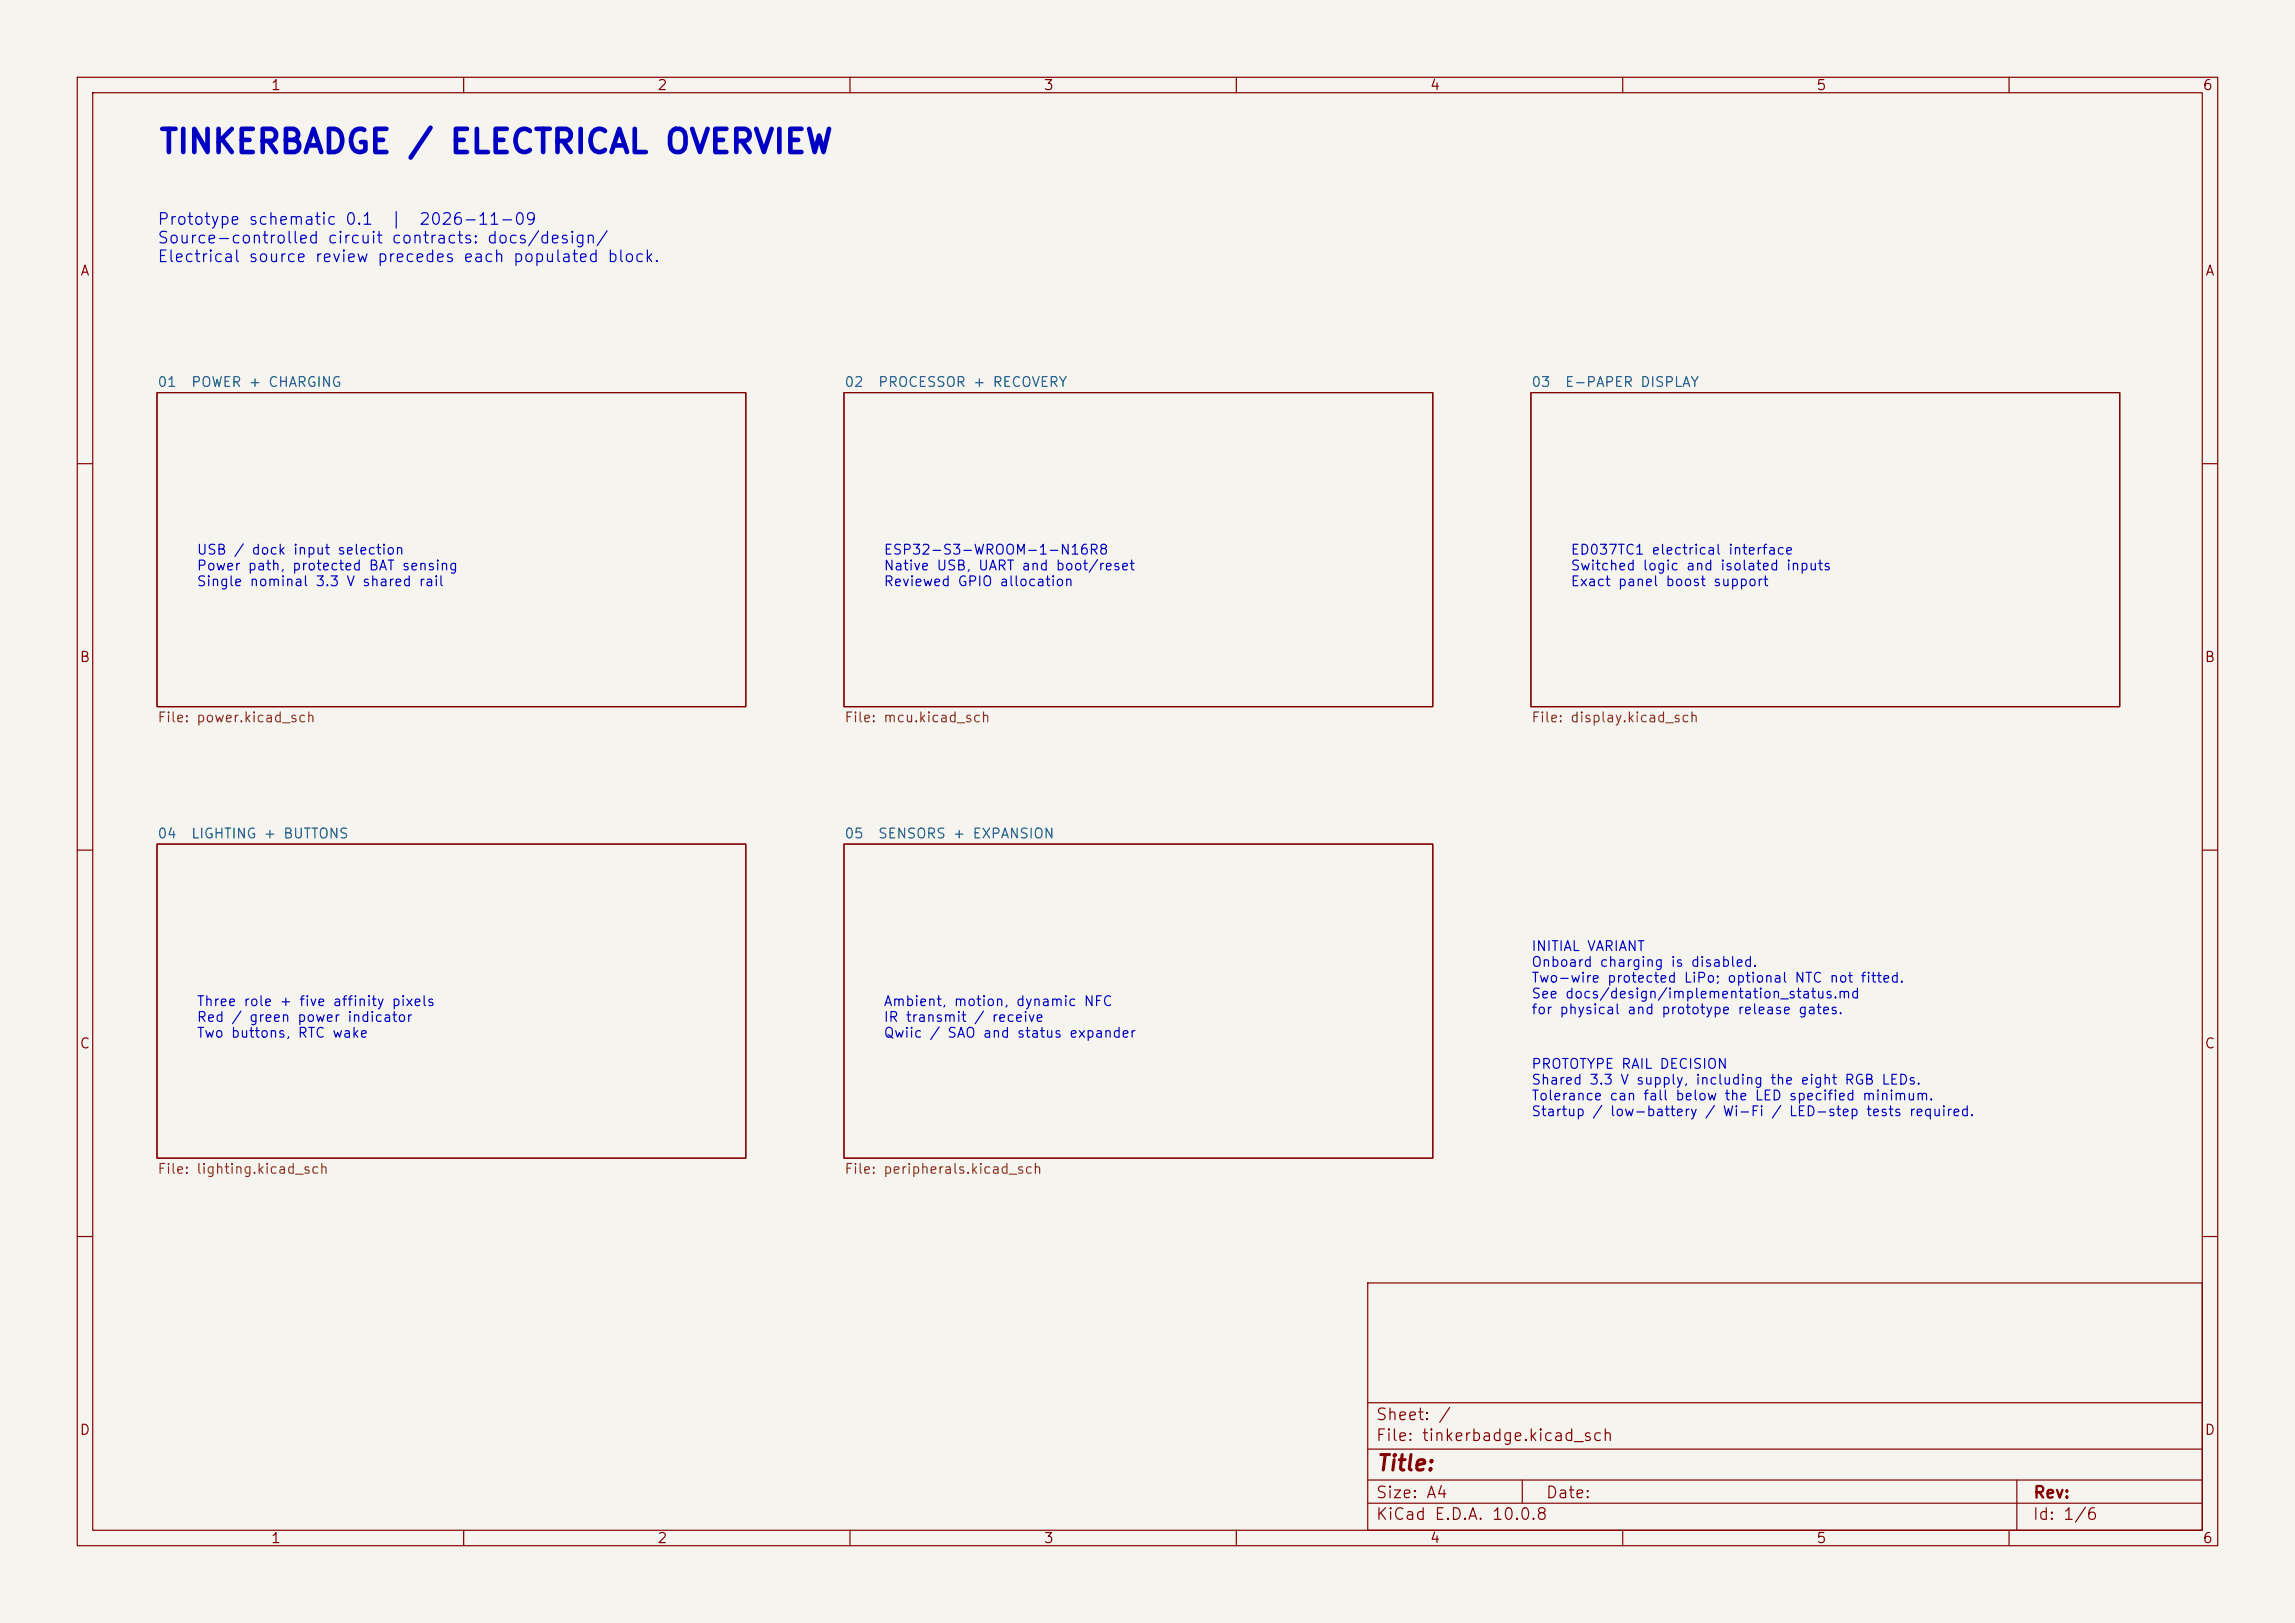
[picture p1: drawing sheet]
<svg xmlns="http://www.w3.org/2000/svg" width="297mm" height="210mm" viewBox="0 0 297 210" stroke-linecap="round" stroke-linejoin="round" font-family="sans-serif">
<defs><g id="words">
<text font-size="3" fill="#0000c2" x="20.4" y="20.6">TINKERBADGE / ELECTRICAL OVERVIEW</text>
<text font-size="2" fill="#840000" x="178" y="190.8">Title:</text>
<g font-size="1.5" fill="#0000c2">
<text x="20.3" y="29.5">Prototype schematic 0.1</text>
<text x="50.4" y="29.5">|</text>
<text x="54.1" y="29.5">2026-11-09</text>
<text x="20.3" y="31.9">Source-controlled circuit contracts: docs/design/</text>
<text x="20.3" y="34.3">Electrical source review precedes each populated block.</text>
</g>
<g font-size="1.5" fill="#840000">
<text x="178" y="184.1">Sheet: /</text>
<text x="178" y="186.8">File: tinkerbadge.kicad_sch</text>
<text x="178" y="197">KiCad E.D.A. 10.0.8</text>
<text x="178" y="194.2">Size: A4</text>
<text x="200" y="194.2">Date:</text>
<text x="263" y="197">Id: 1/6</text>
<text x="263" y="194.2">Rev:</text>
</g>
<g font-size="1.3" fill="#840000">
<text x="35" y="12">1</text>
<text x="85" y="12">2</text>
<text x="135" y="12">3</text>
<text x="185" y="12">4</text>
<text x="235" y="12">5</text>
<text x="285" y="12">6</text>
<text x="10.3" y="36">A</text>
<text x="285.3" y="36">A</text>
<text x="10.2" y="86">B</text>
<text x="285.2" y="86">B</text>
<text x="10.2" y="136">C</text>
<text x="285.2" y="136">C</text>
<text x="10.2" y="186">D</text>
<text x="285.2" y="186">D</text>
<text x="35" y="200">1</text>
<text x="85" y="200">2</text>
<text x="135" y="200">3</text>
<text x="185" y="200">4</text>
<text x="235" y="200">5</text>
<text x="285" y="200">6</text>
</g>
<g font-size="1.3" fill="#006464">
<text x="20.3" y="50.4">01</text>
<text x="24.6" y="50.4">POWER + CHARGING</text>
<text x="109.2" y="50.4">02</text>
<text x="113.5" y="50.4">PROCESSOR + RECOVERY</text>
<text x="198.1" y="50.4">03</text>
<text x="202.4" y="50.4">E-PAPER DISPLAY</text>
<text x="20.3" y="108.8">04</text>
<text x="24.6" y="108.8">LIGHTING + BUTTONS</text>
<text x="109.2" y="108.8">05</text>
<text x="113.5" y="108.8">SENSORS + EXPANSION</text>
</g>
<g font-size="1.3" fill="#0000c2">
<text x="25.4" y="72.1">USB / dock input selection</text>
<text x="25.4" y="74.1">Power path, protected BAT sensing</text>
<text x="25.4" y="76.2">Single nominal 3.3 V shared rail</text>
<text x="114.3" y="72.1">ESP32-S3-WROOM-1-N16R8</text>
<text x="114.3" y="74.1">Native USB, UART and boot/reset</text>
<text x="114.3" y="76.2">Reviewed GPIO allocation</text>
<text x="203.2" y="72.1">ED037TC1 electrical interface</text>
<text x="203.2" y="74.1">Switched logic and isolated inputs</text>
<text x="203.2" y="76.2">Exact panel boost support</text>
<text x="198.1" y="123.4">INITIAL VARIANT</text>
<text x="198.1" y="125.4">Onboard charging is disabled.</text>
<text x="25.4" y="130.5">Three role + five affinity pixels</text>
<text x="114.3" y="130.5">Ambient, motion, dynamic NFC</text>
<text x="198.1" y="127.5">Two-wire protected LiPo; optional NTC not fitted.</text>
<text x="198.1" y="129.5">See docs/design/implementation_status.md</text>
<text x="198.1" y="131.6">for physical and prototype release gates.</text>
<text x="25.4" y="132.5">Red / green power indicator</text>
<text x="25.4" y="134.6">Two buttons, RTC wake</text>
<text x="114.3" y="132.5">IR transmit / receive</text>
<text x="114.3" y="134.6">Qwiic / SAO and status expander</text>
<text x="198.1" y="138.6">PROTOTYPE RAIL DECISION</text>
<text x="198.1" y="140.7">Shared 3.3 V supply, including the eight RGB LEDs.</text>
<text x="198.1" y="142.7">Tolerance can fall below the LED specified minimum.</text>
<text x="198.1" y="144.8">Startup / low-battery / Wi-Fi / LED-step tests required.</text>
</g>
<g font-size="1.3" fill="#725600">
<text x="20.3" y="93.8">File: power.kicad_sch</text>
<text x="109.2" y="93.8">File: mcu.kicad_sch</text>
<text x="198.1" y="93.8">File: display.kicad_sch</text>
<text x="20.3" y="152.2">File: lighting.kicad_sch</text>
<text x="109.2" y="152.2">File: peripherals.kicad_sch</text>
</g>
</g></defs>
<path d="M0 0h297v210h-297z" fill="#f5f4ef" stroke="#f5f4ef" stroke-width=".13"/>
<g fill="none" stroke="#840000" stroke-width=".15">
<path d="M10 10h277v190h-277zM12 12h273v186h-273zM60 10v2M110 10v2M160 10v2M210 10v2M260 10v2M20.3 50.8h76.2v40.6h-76.2zM109.2 50.8h76.2v40.6h-76.2zM198.1 50.8h76.2v40.6h-76.2zM10 60h2M285 60h2"/>
<path d="M10 110h2M20.3 109.2h76.2v40.7h-76.2zM109.2 109.2h76.2v40.7h-76.2zM285 110h2M10 160h2M177 166h108v32h-108zM285 160h2M60 198v2M110 198v2M160 198v2M177 194.5h108M177 191.5h108"/>
<path d="M177 187.5h108M177 181.5h108M197 191.5v3M210 198v2M260 198v2M261 191.5v6.5"/>
</g>
<use href="#words"/>
</svg>
